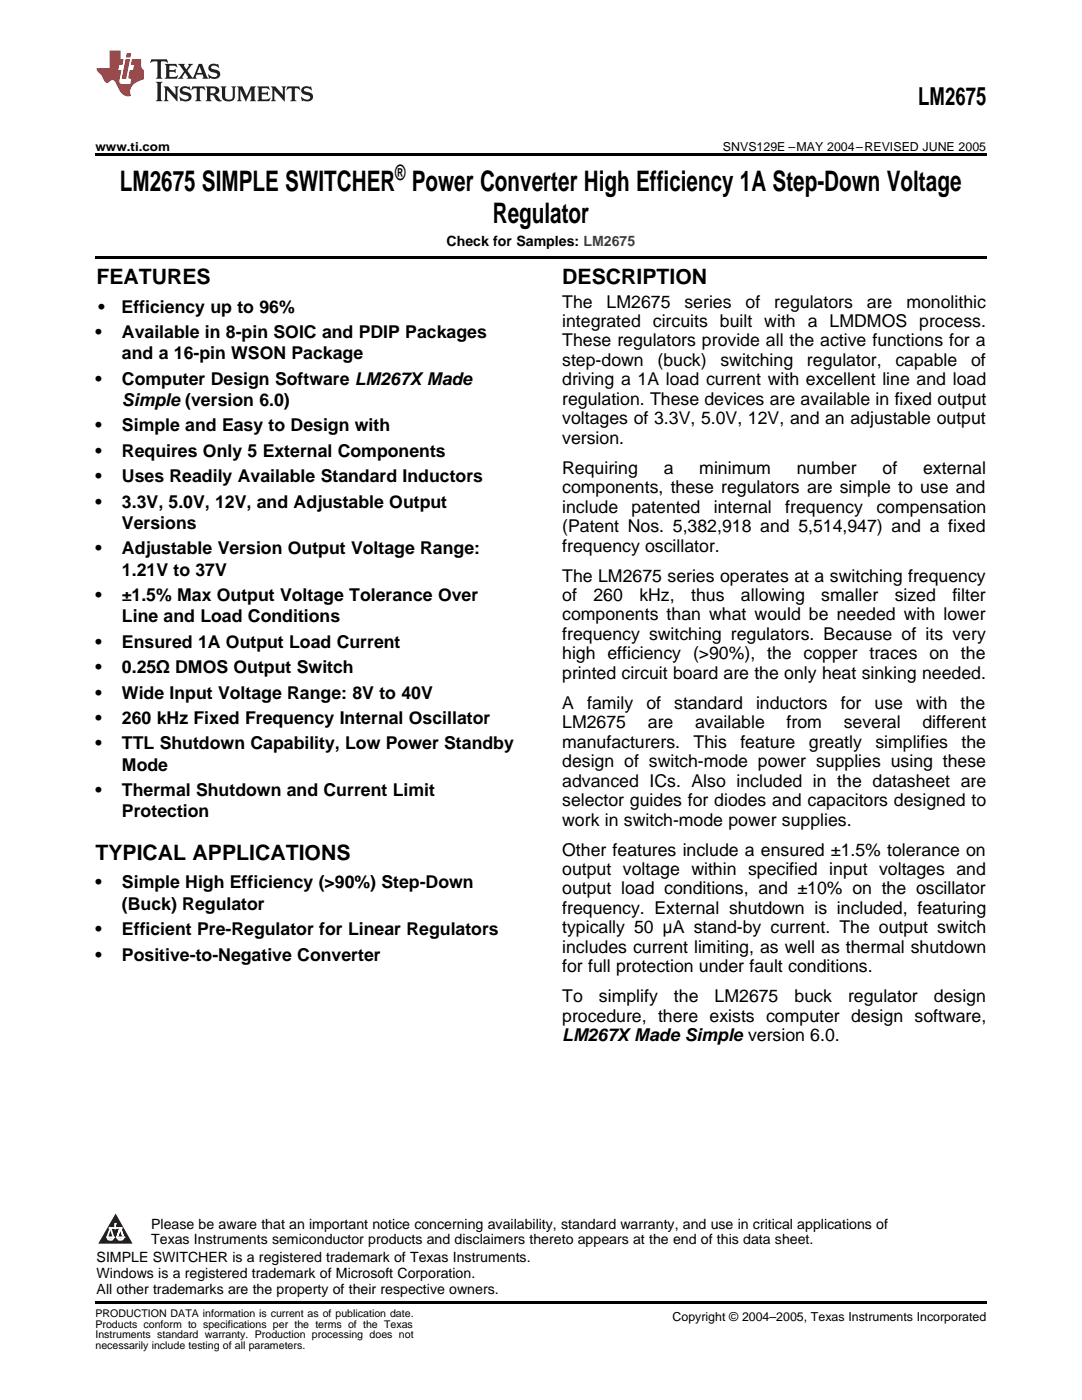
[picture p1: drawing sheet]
<svg xmlns="http://www.w3.org/2000/svg" width="216mm" height="279mm" viewBox="0 0 216 279" stroke-linecap="round" stroke-linejoin="round" font-family="sans-serif">
<defs><g id="words">
<g font-size="5.6">
<text x="23.9" y="38.1">LM2675 SIMPLE SWITCHER Power Converter High Efficiency 1A Step-Down Voltage</text>
<text x="98.3" y="44.4">Regulator</text>
</g>
<text font-size="4.9" x="183.2" y="21">LM2675</text>
<g font-size="4.2">
<text x="78.9" y="35.8">®</text>
<text x="19.2" y="56.7">FEATURES</text>
<text x="112.2" y="56.7">DESCRIPTION</text>
<text x="19" y="171.6">TYPICAL APPLICATIONS</text>
</g>
<g font-size="3.5">
<text x="19.6" y="62.4">•</text>
<text x="24.3" y="62.4">Efficiency up to 96%</text>
<text x="112.2" y="61.4">The</text>
<text x="112.2" y="65.3">integrated circuits built with a LMDMOS process.</text>
<text x="121" y="61.4">LM2675</text>
<text x="136.6" y="61.4">series</text>
<text x="148.8" y="61.4">of</text>
<text x="154.5" y="61.4">regulators</text>
<text x="173" y="61.4">are</text>
<text x="180.9" y="61.4">monolithic</text>
<text x="19" y="67.5">•</text>
<text x="24.3" y="67.5">Available in 8-pin SOIC and PDIP Packages</text>
<text x="24.3" y="71.7">and a 16-pin WSON Package</text>
<text x="112.2" y="69.1">These regulators provide all the active functions for a</text>
<text x="19" y="76.8">•</text>
<text x="24.3" y="76.8">Computer Design Software LM267X Made</text>
<text x="112.2" y="73">step-down</text>
<text x="112.2" y="76.9">driving a 1A load current with excellent line and load</text>
<text x="131.2" y="73">(buck)</text>
<text x="143.8" y="73">switching</text>
<text x="161" y="73">regulator,</text>
<text x="178.7" y="73">capable</text>
<text x="193.8" y="73">of</text>
<text x="24.3" y="81">Simple (version 6.0)</text>
<text x="112.2" y="80.8">regulation. These devices are available in fixed output</text>
<text x="19" y="86.1">•</text>
<text x="24.3" y="86.1">Simple and Easy to Design with</text>
<text x="112.2" y="84.7">voltages of 3.3V, 5.0V, 12V, and an adjustable output</text>
<text x="112.2" y="88.5">version.</text>
<text x="19" y="91.2">•</text>
<text x="24.3" y="91.2">Requires Only 5 External Components</text>
<text x="112.2" y="94.5">Requiring</text>
<text x="132.4" y="94.5">a</text>
<text x="139.5" y="94.5">minimum</text>
<text x="159" y="94.5">number</text>
<text x="176.1" y="94.5">of</text>
<text x="184.2" y="94.5">external</text>
<text x="19" y="96.2">•</text>
<text x="19" y="101.3">•</text>
<text x="24.3" y="96.2">Uses Readily Available Standard Inductors</text>
<text x="24.3" y="101.3">3.3V, 5.0V, 12V, and Adjustable Output</text>
<text x="112.2" y="98.4">components, these regulators are simple to use and</text>
<text x="24.3" y="105.6">Versions</text>
<text x="112.2" y="102.3">include</text>
<text x="112.2" y="106.2">(Patent Nos. 5,382,918 and 5,514,947) and a fixed</text>
<text x="126" y="102.3">patented</text>
<text x="142.5" y="102.3">internal</text>
<text x="156.7" y="102.3">frequency</text>
<text x="174.9" y="102.3">compensation</text>
<text x="19" y="110.6">•</text>
<text x="24.3" y="110.6">Adjustable Version Output Voltage Range:</text>
<text x="112.2" y="110.1">frequency oscillator.</text>
<text x="19" y="119.9">•</text>
<text x="24.3" y="114.9">1.21V to 37V</text>
<text x="24.3" y="119.9">±1.5% Max Output Voltage Tolerance Over</text>
<text x="112.2" y="116.1">The LM2675 series operates at a switching frequency</text>
<text x="112.2" y="119.9">of</text>
<text x="118.4" y="119.9">260</text>
<text x="127.6" y="119.9">kHz,</text>
<text x="137.9" y="119.9">thus</text>
<text x="147.9" y="119.9">allowing</text>
<text x="163.9" y="119.9">smaller</text>
<text x="178.5" y="119.9">sized</text>
<text x="190" y="119.9">filter</text>
<text x="24.3" y="124.2">Line and Load Conditions</text>
<text x="112.2" y="123.8">components than what would be needed with lower</text>
<text x="19" y="129.3">•</text>
<text x="24.3" y="129.3">Ensured 1A Output Load Current</text>
<text x="112.2" y="127.7">frequency switching regulators. Because of its very</text>
<text x="112.2" y="131.6">high efficiency (&gt;90%), the copper traces on the</text>
<text x="19" y="134.3">•</text>
<text x="24.3" y="134.3">0.25Ω DMOS Output Switch</text>
<text x="112.2" y="135.5">printed circuit board are the only heat sinking needed.</text>
<text x="19" y="139.4">•</text>
<text x="24.3" y="139.4">Wide Input Voltage Range: 8V to 40V</text>
<text x="112.2" y="141.5">A</text>
<text x="117.1" y="141.5">family</text>
<text x="129" y="141.5">of</text>
<text x="134.5" y="141.5">standard</text>
<text x="150.9" y="141.5">inductors</text>
<text x="167.8" y="141.5">for</text>
<text x="174.5" y="141.5">use</text>
<text x="182.8" y="141.5">with</text>
<text x="191.7" y="141.5">the</text>
<text x="19" y="144.5">•</text>
<text x="19" y="149.6">•</text>
<text x="24.3" y="144.5">260 kHz Fixed Frequency Internal Oscillator</text>
<text x="24.3" y="149.6">TTL Shutdown Capability, Low Power Standby</text>
<text x="112.2" y="145.3">LM2675</text>
<text x="112.2" y="149.2">manufacturers.</text>
<text x="129.3" y="145.3">are</text>
<text x="138.4" y="149.2">This</text>
<text x="138.7" y="145.3">available</text>
<text x="147.7" y="149.2">feature</text>
<text x="157" y="145.3">from</text>
<text x="161.4" y="149.2">greatly</text>
<text x="168.4" y="145.3">several</text>
<text x="174.7" y="149.2">simplifies</text>
<text x="184.1" y="145.3">different</text>
<text x="191.9" y="149.2">the</text>
<text x="24.3" y="153.8">Mode</text>
<text x="112.2" y="153.1">design of switch-mode power supplies using these</text>
<text x="19" y="158.9">•</text>
<text x="24.3" y="158.9">Thermal Shutdown and Current Limit</text>
<text x="112.2" y="157">advanced ICs. Also included in the datasheet are</text>
<text x="112.2" y="160.9">selector guides for diodes and capacitors designed to</text>
<text x="24.3" y="163.1">Protection</text>
<text x="112.2" y="164.7">work in switch-mode power supplies.</text>
<text x="112.2" y="170.7">Other features include a ensured ±1.5% tolerance on</text>
<text x="19" y="177.3">•</text>
<text x="24.3" y="177.3">Simple High Efficiency (&gt;90%) Step-Down</text>
<text x="112.2" y="174.6">output voltage within specified input voltages and</text>
<text x="112.2" y="178.5">output load conditions, and ±10% on the oscillator</text>
<text x="24.3" y="181.5">(Buck) Regulator</text>
<text x="112.2" y="182.4">frequency. External shutdown is included, featuring</text>
<text x="19" y="186.6">•</text>
<text x="19" y="191.7">•</text>
<text x="24.3" y="186.6">Efficient Pre-Regulator for Linear Regulators</text>
<text x="24.3" y="191.7">Positive-to-Negative Converter</text>
<text x="112.2" y="186.3">typically 50 μA stand-by current. The output switch</text>
<text x="112.2" y="190.1">includes current limiting, as well as thermal shutdown</text>
<text x="112.2" y="194">for full protection under fault conditions.</text>
<text x="112.2" y="200">To</text>
<text x="112.2" y="203.9">procedure, there exists computer design software,</text>
<text x="119.5" y="200">simplify</text>
<text x="134.5" y="200">the</text>
<text x="142.6" y="200">LM2675</text>
<text x="158.5" y="200">buck</text>
<text x="169.2" y="200">regulator</text>
<text x="186.3" y="200">design</text>
<text x="112.2" y="207.8">LM267X Made Simple version 6.0.</text>
</g>
<g font-size="2.8">
<text x="89.1" y="49">Check for Samples: LM2675</text>
<text x="30.2" y="245.2">Please be aware that an important notice concerning availability, standard warranty, and use in critical applications of</text>
<text x="19.3" y="251.9">SIMPLE SWITCHER is a registered trademark of Texas Instruments.</text>
<text x="30.2" y="248.4">Texas Instruments semiconductor products and disclaimers thereto appears at the end of this data sheet.</text>
<text x="19.3" y="255.1">Windows is a registered trademark of Microsoft Corporation.</text>
<text x="19.3" y="258.2">All other trademarks are the property of their respective owners.</text>
</g>
<g font-size="2.5">
<text x="19" y="30.1">www.ti.com</text>
<text x="144.3" y="30.1">SNVS129E –MAY 2004–REVISED JUNE 2005</text>
<text x="134.2" y="263.6">Copyright © 2004–2005, Texas Instruments Incorporated</text>
</g>
<g font-size="2.1">
<text x="19" y="262.9">PRODUCTION DATA information is current as of publication date.</text>
<text x="19" y="265">Products conform to specifications per the terms of the Texas</text>
<text x="19" y="267.1">Instruments standard warranty. Production processing does not</text>
<text x="19" y="269.2">necessarily include testing of all parameters.</text>
</g>
<g font-size=".4" fill="#fff">
<text x="19" y="56.5">1</text>
<text x="19" y="251.9">2</text>
<text x="19" y="258.2">4</text>
</g>
</g></defs>
<path d="M19 259.7h177.8v.5h-177.8z" fill="#000"/>
<path d="M23.1 242.2l3.4 6h-6.9z" fill="#231f20"/>
<path d="M21.4 246.9h1.2l-.3 .5h-.3a.55 .55 0 0 1-.6-.5z" fill-rule="evenodd" fill="#fff"/>
<path d="M21.4 246.9h1.2l-.3 .5h-.3a.55 .55 0 0 1-.6-.5z" fill="none" stroke="#231f20" stroke-width=".34"/>
<path d="M21.4 246.9l1.2 .1-.3 .4h-.5z" fill="none" stroke="#fff" stroke-width=".34"/>
<path d="M23 245.2h.1" fill="none" stroke="#fff" stroke-width=".34"/>
<path d="M23 244.2v1z" fill="#fff"/>
<path d="M23 244.2v1z" fill="none" stroke="#fff" stroke-width=".34"/>
<circle cx="23" cy="244.2" r=".17" fill="#fff"/>
<path d="M21.9 245.1h.1" fill="none" stroke="#fff" stroke-width=".34"/>
<path d="M21.9 245.1h2.3z" fill="#fff"/>
<path d="M21.9 245.1h2.3z" fill="none" stroke="#fff" stroke-width=".34"/>
<circle cx="24.2" cy="245.1" r=".17" fill="#fff"/>
<path d="M23.3 246.9h.1" fill="none" stroke="#fff" stroke-width=".34"/>
<path d="M24 245.1l-.7 1.8z" fill="#fff"/>
<path d="M24 245.1l-.7 1.8z" fill="none" stroke="#fff" stroke-width=".34"/>
<path d="M24 245.1l.7 1.8z" fill="#fff"/>
<path d="M24 245.1l.7 1.8z" fill="none" stroke="#fff" stroke-width=".34"/>
<path d="M24.6 246.9h.1" fill="none" stroke="#fff" stroke-width=".34"/>
<circle cx="21.4" cy="246.9" r=".17" fill="#fff"/>
<path d="M22.1 245.1l-.7 1.8z" fill="#fff"/>
<path d="M22.1 245.1l-.7 1.8z" fill="none" stroke="#fff" stroke-width=".34"/>
<path d="M22.1 245.1l.5 1.8z" fill="#fff"/>
<path d="M22.1 245.1l.5 1.8z" fill="none" stroke="#fff" stroke-width=".34"/>
<circle cx="22.6" cy="246.9" r=".17" fill="#fff"/>
<path d="M23.4 246.9h1.3a.65 .65 0 0 1-.7 .5 .65 .65 0 0 1-.6-.5z" fill-rule="evenodd" fill="#fff"/>
<path d="M23.4 246.9h1.3a.65 .65 0 0 1-.7 .5 .65 .65 0 0 1-.6-.5z" fill="none" stroke="#231f20" stroke-width=".34"/>
<path d="M23.4 246.9h1.3l-.4 .5h-.6z" fill="none" stroke="#fff" stroke-width=".34"/>
<path d="M23.3 246.9h.1" fill="none" stroke="#fff" stroke-width=".34"/>
<circle cx="24.7" cy="246.9" r=".17" fill="#fff"/>
<path d="M19 30.6h177.8v.5h-177.8zM19 51h177.8v.6h-177.8z" fill="#000"/>
<path d="M30.2 11.8l-.2 .8a1.31 1.31 0 0 1 1.4-.3v2.9l-.3 .5h1.3l-.3-.5v-2.7l.3-.3a1.09 1.09 0 0 1 1.1 .4l-.2-.8zM32.9 12.8l.3 .4v2l-.3 .5h2.4l.2-.7a1.48 1.48 0 0 1-1.7 .3v-1l1 .1 .2 .2v-.9l-.2 .3h-1v-.7l.2-.2a1.73 1.73 0 0 1 1.4 .3l-.2-.6zM35.5 12.8l1.2 1.4-.7 1-.5 .5h1.1l-.2-.3 .5-.9 .6 .9-.2 .3h2l-.3-.3 .2-.5h1.2l.2 .5-.2 .3h1.2l-.3-.4-1-2.5h-.6l-1.3 2.7-1-1.4 1.1-1.3h-1l.2 .2-.5 .9-.5-.9 .2-.2zM39.8 13.3l.5 1.3h-1zM41.9 12.9a.83 .83 0 0 0-.3 1 .83 .83 0 0 0 .8 .5l.8 .2 .2 .3a1 1 0 0 1-1 .5 1 1 0 0 1-.8-.6l.1 .9 .2-.1a1.65 1.65 0 0 0 2-.5 .89 .89 0 0 0-.8-1.2l-.8-.2-.2-.3a.91 .91 0 0 1 1.6 .2l-.2-.8h-.4a1.34 1.34 0 0 0-1.2 .1zM31.1 16.3l.3 .5v2.9l-.3 .5h1.3l-.3-.5v-2.9l.3-.5zM32.7 17.2l.2 .5v2l-.2 .5h.9l-.3-.5 .1-1.7 2 2.2v-2.5l.3-.5h-.9l.2 .3v1.4l-1.5-1.7zM36.2 17.4a.83 .83 0 0 0-.3 .9 .83 .83 0 0 0 .8 .6l.8 .2 .2 .3a1 1 0 0 1-1 .5 1 1 0 0 1-.8-.6l.1 .9 .2-.1a1.66 1.66 0 0 0 2-.5 .89 .89 0 0 0-.9-1.2l-.7-.2-.2-.3a.91 .91 0 0 1 1.6 .2l-.2-.9-.4 .1a1.36 1.36 0 0 0-1.2 .1zM38.4 17.2l-.2 .9a.61 .61 0 0 1 1.1-.3v1.9l-.4 .5h1.3l-.3-.5v-1.9l.2-.2a.81 .81 0 0 1 .8 .5l-.1-.9zM41 17.2l.3 .5v2l-.3 .5h1.3l-.3-.3v-.9a.72 .72 0 0 1 .9 .6 .85 .85 0 0 0 1.4 .5l-.5-.3-.5-.7-.3-.3a.78 .78 0 0 0 .7-.7 .78 .78 0 0 0-.7-.8zM42 17.7l.2-.1a.6 .6 0 0 1 .7 .1 .6 .6 0 0 1 .1 .7l-.2 .2h-.8zM44 17.2l.3 .3a3.4 3.4 0 0 0 .3 2.4 1.57 1.57 0 0 0 2.2-.3l.1-2.1 .2-.3h-1l.3 .5v1.5a.76 .76 0 0 1-.7 .7 .76 .76 0 0 1-.8-.7v-1.5l.3-.5zM47.3 17.2l.3 .5v2l-.3 .5h.9l-.2-.5v-1.8l1 2.3 1.1-2.3v1.8l-.2 .5h1.2l-.3-.5v-2l.3-.5h-1.1l-.8 2-.8-2zM51.3 17.2l.3 .5v2l-.3 .5h2.4l.2-.7a1.49 1.49 0 0 1-1.6 .3l-.1-1h1l.3 .3v-.9l-.3 .3h-1v-.7l.3-.2a1.73 1.73 0 0 1 1.4 .3l-.3-.7zM54.1 17.2l.3 .5v2l-.3 .5h1l-.4-.5 .1-1.7 2 2.2v-2.5l.3-.5h-.9l.2 .3v1.4l-1.5-1.7zM57.4 17.2l-.2 .9a.8 .8 0 0 1 1-.5v2.1l-.3 .5h1.3l-.4-.5v-1.9l.2-.2a.81 .81 0 0 1 .9 .5l-.2-.9zM60.4 17.4a.83 .83 0 0 0-.3 .9 .83 .83 0 0 0 .8 .6l.8 .2 .2 .3a1 1 0 0 1-1 .5 1 1 0 0 1-.8-.6l.2 .9 .1-.1a1.66 1.66 0 0 0 2-.5 .89 .89 0 0 0-.8-1.2l-.8-.2-.2-.3a.91 .91 0 0 1 1.6 .2l-.2-.9-.3 .1a1.35 1.35 0 0 0-1.3 .1z" fill="#231f20"/>
<path d="M21.9 10.1v3.5h-2.6a2.13 2.13 0 0 0 .9 1.4l.4 .6a.94 .94 0 0 0 1.1 .9 .75 .75 0 0 1 .6-.5 .75 .75 0 0 1 .7 .4l.5 1a2.1 2.1 0 0 0 2.6 1.7 2.2 2.2 0 0 1 1.7-3l.9-.3v-1.8a1.16 1.16 0 0 1-.5-1v-1.2h-1.9l-.2 1.2h.7l-.3 1h-.6l-.3 1.3v.3l.6 .1-.2 1.1h-.9a.93 .93 0 0 1-1.3-.8l.4-2h-.6l.2-1h.6l.3-1.2h-.6v-1.7zM25.1 11.8l-.8 3.9h.9l.7-3.9zM25.3 10.6l-.2 .9h.9l.2-.9z" fill="#ee1d23"/>
<use href="#words"/>
</svg>
